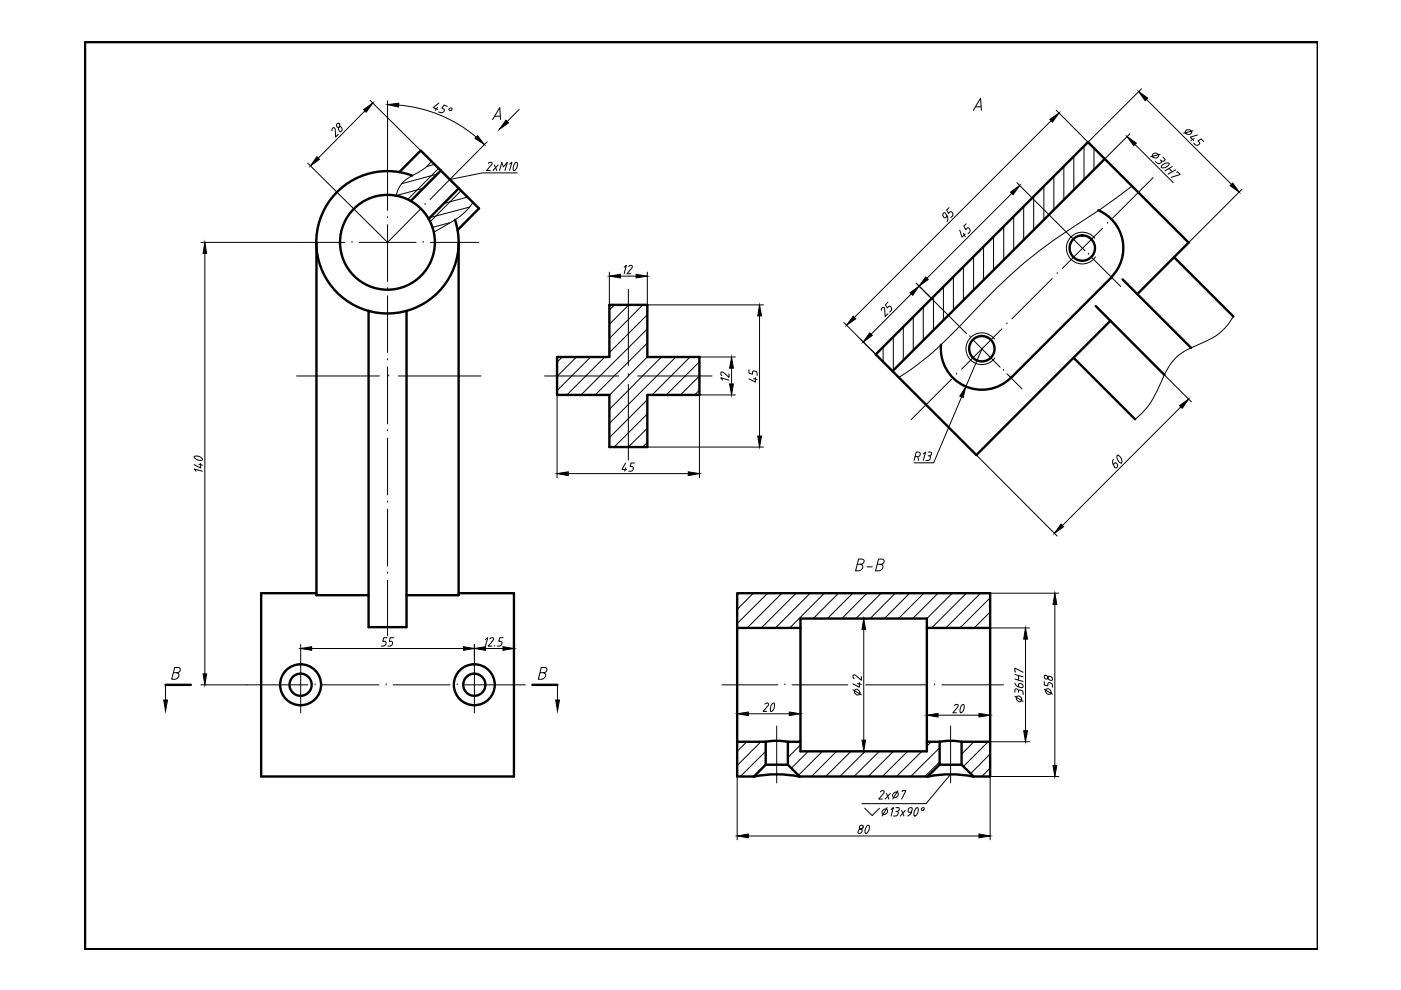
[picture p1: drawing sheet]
<svg xmlns="http://www.w3.org/2000/svg" width="297mm" height="210mm" viewBox="0 0 297 210" stroke-linecap="round" stroke-linejoin="round" font-family="sans-serif">
<g fill="none" stroke="#000" stroke-width=".51">
<path d="M18 8.9h261.4v192.4h-261.4zM84.7 36.5l4.5-4.6 12.4 12.3-4.6 4.6M87.4 37.2a15.1 15.1 0 0 0-20.2 12.2 15.1 15.1 0 0 0 16.4 17 15.1 15.1 0 0 0 12.9-19.8M93.5 36.2l-6.4 6.4M97.3 39.9l-6.4 6.5M234.2 33.7l-45 45M67.1 51.4v74.8h11M97.2 51.4v74.8h-11M232.9 44.6a8.7 8.7 0 0 1 2.7 14.2M235.7 58.8l-21.4 21.3M238 59.2l14.5 14.5M248.9 54.5l12.6 12.6"/>
<path d="M78.1 65.9v67.1h8.1v-67.1M118.1 75.7h11.1v-11.1h8v11.1h11.1v8h-11.1v11.1h-8v-11.1h-11.1zM199.5 73.1a8.7 8.7 0 0 0 5 8.7 8.7 8.7 0 0 0 9.8-1.7M227.6 75.9l13.1 13M232.3 64.9l14.6 14.6M241.1 62.4l10.9-11-21.3-21.3-45 45 21.3 21.4 28.4-28.5M67.1 125.8h-11.7v38.8h53.6v-38.8h-11.8M156.3 133.1h13.4M169.7 131.1h26.8v28.2h-26.8zM196.5 133.1h13.4M35.1 145.2h5.4M112.9 145.2h5.3"/>
<path d="M156.3 157.3h6v4.8M167 157.3l-2-.2-2.7 .2M169.7 157.3h-2.7v4.8M196.5 157.3h2.7v4.8M203.9 157.3l-2-.2-2.7 .2M203.9 157.3h6M203.9 157.3v4.8M167 162.1h-4.7l-2.4 2.5h-3.6v-38.8h53.6v38.8h-3.5l-2.5-2.5M167 162.1l2.5 2.5h27.2l2.5-2.5h4.7M169.5 164.7a24 24 0 0 0-9.7 0M206.4 164.7a24 24 0 0 0-9.7 0"/>
<circle cx="82.1" cy="51.4" r="10.1"/>
<circle cx="229.5" cy="52.6" r="2.69"/>
<circle cx="208.2" cy="73.9" r="2.69"/>
<circle cx="63.7" cy="145.2" r="2.35"/>
<circle cx="63.7" cy="145.2" r="4.3"/>
<circle cx="100.6" cy="145.2" r="2.35"/>
<circle cx="100.6" cy="145.2" r="4.3"/>
</g>
<g fill="none" stroke="#000" stroke-width=".21">
<path d="M82.2 32.9v11.7M98.1 35.3l-6.9 7M244.5 37.7l-8.6 8.6M62.9 51.4h10.2M74.6 51.4h.1M76.2 51.4h12M82.2 46.1h.1M82.2 47.6v12.1M89.1 44.4l-6.9 7M89.7 51.4h.1M90.1 43.3h.1M91.2 51.4h10.3"/>
<path d="M223.1 59.1l-8.6 8.5M223.9 47l6.1 6.2M224.2 58h.1M230.8 53.9h.1M231.5 54.6l6.1 6.1M233.8 48.4l-8.6 8.5M234.8 47.3h.1M62.9 79.7h17.5M82.2 76.3h.1M82.2 61.2h.1M82.2 62.7v12.1M82.2 77.8v12.1"/>
<path d="M82.4 79.7h.1M84.5 79.7h17.5M115.4 79.7h15.8M133.2 79.7h.1M133.2 79.5h.1M133.2 61.3v16.2M135.2 79.7h15.8M201.7 67.5l3.2 3.2M202.8 79.3h.1M205.7 71.4h.1M206.4 72.1l5.6 5.8M212.4 69.7l-8.5 8.6"/>
<path d="M212.8 78.5h.1M213.5 68.7h.1M213.5 79.2l3.2 3.3M82.2 91.4h.1M82.2 92.9v12M133.2 81.5v16.1M201.8 80.4l-8.6 8.6M82.2 106.4h.1M82.2 108v12M63.8 139.1v12.1M82.2 121.5h.1M82.2 123v11.8"/>
<path d="M100.6 139.1v12.1M52.3 145.2h13M66.8 145.2h.1M68.3 145.2h12M81.9 145.2h.1M83.4 145.2h12M96.9 145.2h.1M98.5 145.2h12.9M153.1 145.2h11.8M164.7 153.9v12.1M166.4 145.2h.1M167.9 145.2h11.8"/>
<path d="M183.6 145.2h13M198.2 145.2h.1M199.7 145.2h13.1M201.5 153.9v12.1"/>
</g>
<g fill="none" stroke="#000" stroke-width=".21">
<path d="M91.5 34.2a10.1 10.1 0 0 1-4.4 3.2 5.9 5.9 0 0 0-3.2 4.1l5.8-1.6M92.2 34.8l-1.7 .5M92.8 36.9l-7.6 2M93 35.7l-6.6 6.6M104.4 25.4l1.6-2.6 .1 2.6M104.9 24.6h1.1M110.1 23.2l-2.6 2.6M206.4 23.4l1.5-2.6 .2 2.6M206.8 22.6h1.2M221.3 39.5v7.1M223.4 37.4v7.1M225.6 35.3v7.1"/>
<path d="M227.7 33.1v7.2M229.8 31v7.1M231.9 31.4v4.6M234.1 33.5v.4M240 39.5a214.3 214.3 0 0 1-16.5 11.3 96.5 96.5 0 0 0-15.1 13.2 109.8 109.8 0 0 1-12.9 12.6l-5 3.5M95.6 47.2l-3.9 1M97.4 40l-.3 .2M97.7 40.4l-6.5 6.6M99.1 41.8l-5 1.3M99.6 43.9l-8.5 2.2M100.3 42.9a14.4 14.4 0 0 1-6 5l-2.3 1.3M202.1 58.7v7.1"/>
<path d="M204.3 56.6v7.1M206.4 54.4v7.1M208.5 52.3v7.1M210.7 50.2v7.1M212.8 48v7.1M214.9 45.9v7.1M217 43.8v7.1M219.2 41.7v7.1M232.1 50.5a3.4 3.4 0 0 0-5-.3 3.4 3.4 0 0 0 .2 5 3.4 3.4 0 0 0 5-.7M119.2 75.7l-1.1 1.1M122.2 75.7l-4.1 4.1M125.2 75.7l-7.1 7.1"/>
<path d="M128.2 75.7l-8 8M130.3 64.6l-1.1 1.1M133.3 64.6l-4.1 4.1M136.3 64.6l-7.1 7.2M137.2 69.7l-14 14M137.2 72.7l-11 11M137.2 75.7l-8 8.1M137.2 66.7l-8 8.1M140.3 75.7l-11.1 11.1M143.3 75.7l-14.1 14.1M146.3 75.7l-8 8M148.3 76.7l-7 7"/>
<path d="M148.3 79.7l-4 4M187.2 73.6v3.2M189.4 71.4v7.1M191.5 69.3v7.1M193.6 67.2v7.1M195.7 65.1v7.1M197.9 62.9v7.1M200 60.8v7.1M210.9 71.9a3.4 3.4 0 0 0-5-.4 3.4 3.4 0 0 0 0 5 3.4 3.4 0 0 0 5-.6M261.5 67.1a11.7 11.7 0 0 1-5.6 5.1 20.9 20.9 0 0 0-6 3.2 11.2 11.2 0 0 0-2.9 3.8 24.2 24.2 0 0 1-4.3 7.7l-2 2M137.2 84.8l-8 8M137.2 87.8l-7 7"/>
<path d="M137.2 90.8l-4 4M137.2 93.8l-1 1M148.3 82.7l-1 1M181.8 119.6h.8a.65 .65 0 0 0 .5-.9l-.3-.2h-.8l-.6 2.5a1.28 1.28 0 0 0 1.5-.6v-.4l-.4-.4M186.1 119.6h.8a.56 .56 0 0 0 .5-.5 .56 .56 0 0 0-.4-.6h-.7l-.7 2.5a1.3 1.3 0 0 0 1.6-.6v-.4l-.4-.4M156.7 125.8l-.4 .4M159.7 125.8l-3.4 3.4M162.8 125.8l-6.5 6.4M165.8 125.8l-7.4 7.3M168.8 125.8l-7.4 7.3M171.8 125.8l-7.4 7.3M174.8 125.8l-7.4 7.3"/>
<path d="M177.8 125.8l-5.4 5.3M180.8 125.8l-5.4 5.3M183.8 125.8l-5.3 5.3M183.8 120.2h1.2M186.8 125.8l-5.3 5.3M189.8 125.8l-5.3 5.3M192.9 125.8l-5.4 5.3M195.9 125.8l-5.4 5.3M198.9 125.8l-5.4 5.3M201.9 125.8l-5.4 5.3M204.9 125.8l-7.4 7.3M207.9 125.8l-7.4 7.3"/>
<path d="M209.9 126.7l-6.4 6.4M209.9 129.8l-3.4 3.3M209.9 132.8l-.3 .3M35.1 145.2v3.2M36.8 142.6h.9a.56 .56 0 0 0 .5-.5 .56 .56 0 0 0-.4-.6h-.8l-.6 2.5a1.28 1.28 0 0 0 1.5-.6v-.4l-.4-.4M114.6 142.6h.8a.56 .56 0 0 0 .5-.5 .56 .56 0 0 0-.4-.6h-.7l-.7 2.5a1.3 1.3 0 0 0 1.6-.6v-.4l-.4-.4M118.2 145.2v3.2M158.3 157.3l-2 2M161.3 157.3l-5 5M162.3 159.3l-5.3 5.3M167.4 157.3l-.4 .3M169.7 157.9l-2.7 2.7"/>
<path d="M171.4 159.3l-3.6 3.6M174.4 159.3l-5.1 5.1M177.4 159.3l-5.4 5.3M180.4 159.3l-5.4 5.3M183.4 159.3l-5.3 5.3M186.4 159.3l-5.3 5.3M189.4 159.3l-5.3 5.3M192.4 159.3l-5.3 5.3M195.5 159.3l-5.4 5.3M197.4 157.3l-.9 .9M199.2 158.5l-6.1 6.1M206.5 157.3l-2.6 2.6"/>
<path d="M209.5 157.3l-5.2 5.2M209.9 159.9l-4.1 4.1M199.2 161.5l-3.1 3.1M209.9 162.9l-1.7 1.7"/>
</g>
<path d="M107.3 25.5l.5 .5-1.9 1.4zM34.7 148.4h.8l-.4 2.3zM117.8 148.4h.8l-.4 2.3z" fill="#000" stroke="#000" stroke-width=".21"/>
<g fill="none" stroke="#000" stroke-width=".21">
<path d="M242 18.8l-11.3 11.3-6.8-6.7M65.2 34.6l17 16.8M70.4 27.7l.2-.6h.3l.2 .4 .1 1.5 .5-.5M71.4 26.3a.46 .46 0 0 0 .1 .7 .46 .46 0 0 0 .6-.2 .53 .53 0 0 1 .5 .6 .53 .53 0 0 1-.5 .5 .83 .83 0 0 1 0-1.3l-.3-.5zM77.4 23.5l-9.9 10M78.4 21.3l17 16.8 6.9-1.4h7.4M82.2 21.4v11.5M84.5 22.3a29.2 29.2 0 0 1 16.5 6.8M92.8 22.8l-.6 .6M93 21.8l-1.1 1 .9 .4M94.8 22.6l-.7-.3-.4 .6 .5 .4-.1 .3-.5 .3-.6-.2M95.2 23.1a.31 .31 0 0 1 .4-.2 .31 .31 0 0 1 .1 .5h-.4z"/>
<path d="M103.3 30.1l-5.2 5.2M103.5 34.6a.38 .38 0 0 1 .5-.2 .38 .38 0 0 1 .3 .4l-1.1 1.4h.7M104.8 35l.5 1.2M105.6 35l-1.1 1.2M105.9 36.2l.5-1.8 .3 1 .9-1-.5 1.8M108 34.8l.5-.4-.5 1.8M109.2 34.5l.3-.1a1.13 1.13 0 0 1-.3 1.7l-.2 .1a1.18 1.18 0 0 1 .2-1.7zM215.6 38.7l8.3 8.3M222.8 25.6l-41.7 41.7M239.6 28.4l-5.4 5.3M240.6 30.6l8.2 8.1M243.1 21.1l18 18"/>
<path d="M244.5 32.6a.6 .6 0 0 1 .9-.1 .6 .6 0 0 1 0 .9 .61 .61 0 0 1-.8 0 .61 .61 0 0 1-.1-.8zM246 32.7l-2 .5M246 33.9l.3 .5-.5 .3a.74 .74 0 0 1-.8-.5M246.5 35a1.18 1.18 0 0 1 1.4-.3 1.23 1.23 0 0 1-1.6 .8zM246.6 33.4l.4 .3a.43 .43 0 0 1-.3 .5 .43 .43 0 0 1-.5-.1M247.9 35.7l.6 .7M248.5 35.3l-1.5 .9M249.3 36l-1.6 .9M249.5 36.5l.1-.1 .6 .6-1.9 .6M251.5 27.6a.64 .64 0 0 1 .8-.1 .64 .64 0 0 1 .2 .8 .68 .68 0 0 1-.7 .2 .68 .68 0 0 1-.5-.6zM252.9 27.7l-1.9 .5M253.2 29.4l-.7 .4"/>
<path d="M253.9 28.6l-1.6 .5 .8 .7M255.2 30l-.5-.5-.7 .4 .3 .3-.1 .4-.6 .2-.5-.4M42.6 51.4h20.3M43.4 53.7v89.2M129.2 57.7v6.9M131.5 58.5h3.4M132.3 56.7l.5-.4-.5 1.7M133.3 56.5l.4-.2 .4 .2-.2 .4-1 1.1h.8M137.2 57.7v6.9h24.7M200.8 45.8l-.6 .4-.3-.5a.43 .43 0 0 1 .1-.4 .43 .43 0 0 1 .4-.2v.1a1.54 1.54 0 0 1 .4 1.7M201.2 44l-.5 .5 .4 .8 .4-.4 .4 .1 .1 .6-.4 .5M203.5 48.8l.5 1.5 .6-.7"/>
<path d="M204.3 49.4l.3 .8M204.9 47.5l-.6 .5 .5 .7 .3-.4 .4 .2 .2 .6-.5 .5M214.5 41l-18 18M263.3 40.1l-11.3 11.3M148.3 75.7h7.6M154.6 79.2v.8l-1.6-1.2-.2 .4 .3 .4M155.1 78.1v3.3M158.8 78.4v.7l.8 .2v-.6h.6l.3 .3v.6M161 67v25.5M178.9 68.4l6.8 6.7-3.3-3.2M186.9 65.8l.2-.6h.4l.2 1.9 .6-.6M188.3 64.1l-.6 .5 .4 .7 .4-.4 .4 .2 .2 .4-.5 .7"/>
<path d="M193.2 62.3l-8.5 8.6M197.5 63.3l-3.2-3.2 7.4 7.4M208.2 74l-3.4 8M246.9 79.5l5.7 5.7M41.1 96.8a1.32 1.32 0 0 1 1.8 .6 1.16 1.16 0 0 1-1.6-.2zM41.6 99.9l-.5-.5 1.8 .5M42.2 98.4l.7 .2M42.5 98.3v.9l-1.4-.7M118.1 83.7v17.6M132.6 98.2l-.7 1.3h1M132.7 99.1l-.2 .8M134.5 98.2h-.7l-.2 .7 .6 .1 .1 .3a.57 .57 0 0 1-.6 .6h-.4"/>
<path d="M137.2 94.8h24.7M153.2 80.6l-.4-.5 1.8 .5M155.9 83.7h-7.6v17.6M159.8 80.3l.7 .2M160.1 80.1v.9l-1.3-.7M194.1 96.8h.5a.5 .5 0 0 0 .5-.4 .5 .5 0 0 0-.3-.6h-.5l-.5 1.8M194.6 96.9l.2 .7M195.7 96.3l.6-.5-.6 1.8M196.8 96.6l.4 .1v.6a.71 .71 0 0 1-.9 .3M196.8 95.8h.5a.44 .44 0 0 1 .2 .6 .44 .44 0 0 1-.5 .2M203.9 84.2l-5.9 13.9h-4.2M207 96.5l17.2 17.2"/>
<path d="M236.1 97.4l-.2 .2a1.72 1.72 0 0 0 .7 1.6h.1a.56 .56 0 0 0 .2-.6 .56 .56 0 0 0-.5-.4l-.3 .3M236.9 96.5a1.29 1.29 0 0 1 .8 1.7 1.26 1.26 0 0 1-.8-1.7zM250.4 86.3l-25.1 25.1M120.5 100.4h25.4M63.8 136.7v2.4M66.1 137.5h32.2M82.1 135.2h-.7l-.2 .8h.5l.2 .4-.2 .4-.8 .2M83.5 135.2h-.8l-.1 .8h.4l.2 .4-.3 .5-.6 .1M100.6 136.7v2.4M102.9 135.6l.5-.4-.5 1.8M103 137.5h3.6M103.9 135.5l.4-.3 .4 .2-1.2 1.6h.8"/>
<path d="M104.9 136.9v.1M106.7 135.2h-.7l-.3 .8h.5l.2 .4-.3 .5-.6 .1M109 136.7v2.4M181.3 131.1h2.7M183.1 133.5v23.4M209.9 125.8h14.6M209.9 133.1h8.4M217.4 135.5v19.4M223.6 128.1v34.2M42.6 145.2h9.7M156.3 150.5v6.8M158.7 151.3h8.6"/>
<path d="M162.2 149.3l.4-.2 .3 .2-.1 .3-1 1.2h.8M163.8 149.1h.2a1.24 1.24 0 0 1-.5 1.7 1.47 1.47 0 0 1 .3-1.7zM169.7 150.5v6.8M180.8 146.3l1.8 1M181.2 146.3a.66 .66 0 0 1 .9 .1 .66 .66 0 0 1 0 .9 .72 .72 0 0 1-.8-.2 .72 .72 0 0 1-.1-.8zM181.3 159.3h2.7M181.8 144.9l.8 .2M182.2 144.7v1l-1.4-.7M182.6 143.5v.7l-1.2-1-.3-.1-.3 .4 .3 .3M196.5 150.8v6.5M198.9 151.6h8.7M202.4 149.6l.4-.2 .4 .2-.2 .3-1 1.2h.8"/>
<path d="M204 149.5l.2-.1a1.24 1.24 0 0 1-.3 1.6l-.1 .1a1.24 1.24 0 0 1 .2-1.6zM209.9 150.8v6.5h8.4M215.2 144.8l.1 .3a1.56 1.56 0 0 0 1.5 .7l.1-.2a.58 .58 0 0 0-.3-.6 .58 .58 0 0 0-.7 .1v.4M215.2 147.7l1.7 1M215.2 144l1.7 .5M215.2 143l1.7 .5M215.3 142.5l-.1-.1v-.8l1.7 .9M215.6 147.6a.65 .65 0 0 1 .9 .3 .65 .65 0 0 1-.3 .9 .73 .73 0 0 1-.6-1.2zM215.9 146.8l.1-.5 .6 .1a.71 .71 0 0 1 .3 .9M215.9 146.5a.41 .41 0 0 0-.2-.4 .41 .41 0 0 0-.5 .2v.5M215.9 143.2v1M221.4 144.5v.7l.8 .2 .1-.6 .2-.1a.57 .57 0 0 1 .6 .6v.4"/>
<path d="M221.4 146.1l1.7 1.1M221.5 143.2a.45 .45 0 0 0 .2 .8 .45 .45 0 0 0 .6-.6 .59 .59 0 0 1 .7 .1 .59 .59 0 0 1 .1 .7 .8 .8 0 0 1-1-.8zM221.7 146.3a.65 .65 0 0 1 .9-.1 .65 .65 0 0 1 0 1l-.6-.1zM156.3 164.6v13.5M158.7 177.2h48.9M182.4 175l-.2 .2a.48 .48 0 0 0 .6 .7 .55 .55 0 0 1-.2 .6 .55 .55 0 0 1-.7 0 .87 .87 0 0 1 .9-.9 .37 .37 0 0 0 .2-.5 .37 .37 0 0 0-.6-.1zM183.3 171.4l1.6 1.5 1.6-1.5M183.8 175.1l.4-.1a1.12 1.12 0 0 1-.7 1.7 1.73 1.73 0 0 1 .3-1.6zM186.7 167.9l.4-.3 .4 .3-1.2 1.5h.8M187.2 171.8l.5-.3a.58 .58 0 0 1 .5 .6 .58 .58 0 0 1-.5 .6 .51 .51 0 0 1-.7-.2 .51 .51 0 0 1 .2-.7zM188 168.2l.5 1.2M188.1 171.2l-1.1 1.8"/>
<path d="M188.8 168.2l-1.1 1.2M188.9 171.6l.5-.4-.5 1.8M189.6 168.1l.4-.2a.58 .58 0 0 1 .5 .6 .58 .58 0 0 1-.6 .6 .53 .53 0 0 1-.7-.3 .53 .53 0 0 1 .4-.7zM189.9 172l.5 .1 .1 .3a.74 .74 0 0 1-1.1 .6M189.9 171.2h.6a.45 .45 0 0 1 .1 .5 .45 .45 0 0 1-.4 .3M190.4 167.6l-1.1 1.8M191.2 171.8l.4 1.2M191.3 167.9v-.3h.8l-.9 1.8M191.9 171.8l-1 1.2M193.2 172.2l-.7-.1 .1-.6a.46 .46 0 0 1 .8 0 1.56 1.56 0 0 1-1 1.5M194.2 171.4l.3-.2a1.14 1.14 0 0 1-.7 1.8 1.68 1.68 0 0 1 .4-1.6zM201.5 164.2l-5.2 6.2h-13.6"/>
<path d="M224.5 164.6h-14.6v13.5"/>
<circle cx="195.6" cy="171.5" r=".33"/>
</g>
<g fill="#000" stroke="#000" stroke-width=".21">
<path d="M67.2 33.2l.5 .6-1.9 1.4zM77.1 23.2l1.9-1.4-1.4 2zM82.2 22.2l2.3-.3v.8zM100.7 29.3l.6-.5 1.4 1.8zM222.6 25.3l1.9-1.3-1.4 1.9zM239 29l1.9 1.4-.5 .5zM241.4 19.4l1.9 1.4-.5 .5zM261.4 38.8l1.3 1.9-1.9-1.3zM43.4 51.4l.4 2.3h-.7zM129.2 58.5l2.3-.3v.7zM134.9 58.2l2.3 .3-2.3 .4zM196.3 58.7l.5 .6-1.9 1.4z"/>
<path d="M214.2 40.7l2-1.4-1.4 2zM155.1 75.7l.4 2.4h-.8zM161 64.6l.5 2.4h-.8zM180.9 67.1l.5 .5-1.9 1.4zM184.4 70.6l.6 .5-2 1.4zM193 62.1l1.9-1.4-1.4 1.9zM154.7 81.4h.8l-.4 2.3zM160.7 92.5h.8l-.5 2.3zM204.8 82l-.6 2.3-.7-.3zM250.1 86l1.9-1.4-1.3 2zM118.1 100.4l2.4-.4v.8zM145.9 100l2.4 .4-2.4 .4z"/>
<path d="M225 111.1l.5 .6-1.9 1.4zM63.8 137.5l2.3-.4v.8zM98.3 137.1l2.3 .4-2.3 .4zM100.6 137.5l2.4-.4v.8zM106.6 137.1l2.4 .4-2.4 .4zM183.1 131.1l.4 2.4h-.7zM217.4 133.1l.4 2.4h-.8zM223.6 125.8l.5 2.3h-.8zM43.1 142.9h.7l-.4 2.3zM156.3 151.3l2.4-.3v.7zM167.3 151l2.4 .3-2.4 .4zM182.8 156.9h.7l-.4 2.4z"/>
<path d="M196.5 151.6l2.4-.3v.7zM207.6 151.3l2.3 .3-2.3 .4zM217 154.9h.8l-.4 2.4zM156.3 177.2l2.4-.4v.8zM207.6 176.8l2.3 .4-2.3 .4zM223.3 162.3h.8l-.5 2.3z"/>
</g>
</svg>
